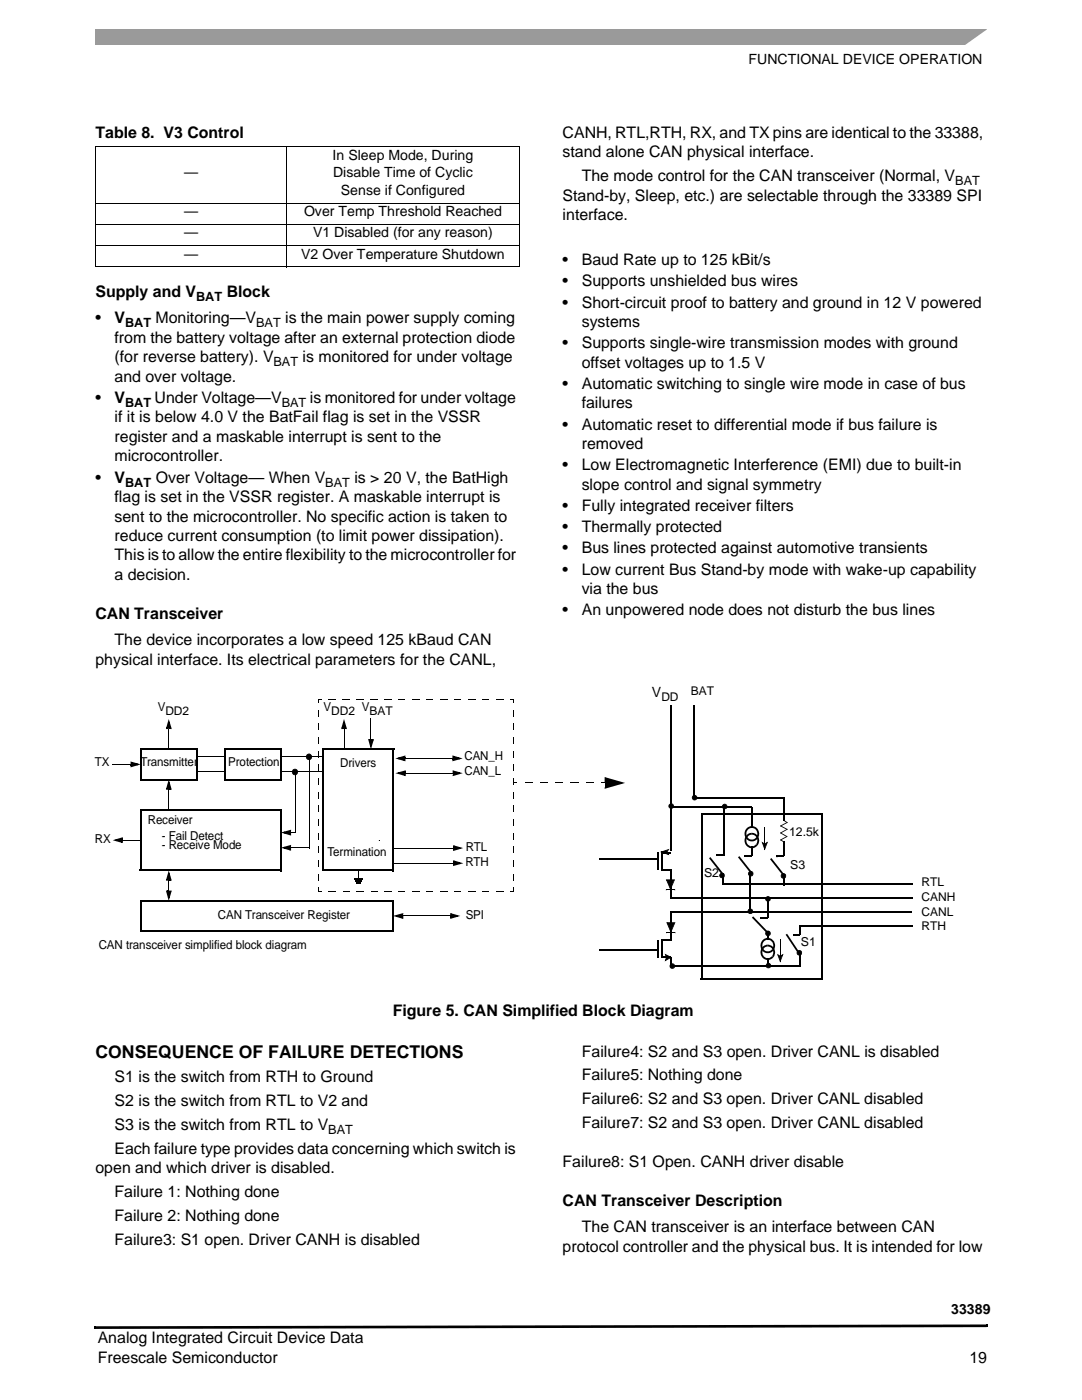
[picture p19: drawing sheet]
<svg xmlns="http://www.w3.org/2000/svg" width="216mm" height="279mm" viewBox="0 0 216 279" stroke-linecap="round" stroke-linejoin="round" font-family="sans-serif">
<defs><g id="words">
<text font-size="3.5" x="19" y="211.1">CONSEQUENCE OF FAILURE DETECTIONS</text>
<g font-size="3.2">
<text x="19" y="27.5">Table 8. V3 Control</text>
<text x="112.3" y="27.5">CANH, RTL,RTH, RX, and TX pins are identical to the 33388,</text>
<text x="112.3" y="31.4">stand alone CAN physical interface.</text>
<text x="112.3" y="40">Stand-by, Sleep, etc.) are selectable through the 33389 SPI</text>
<text x="116.1" y="36.2">The mode control for the CAN transceiver (Normal, V</text>
<text x="112.3" y="43.9">interface.</text>
<text x="112.3" y="52.9">•</text>
<text x="116.1" y="52.9">Baud Rate up to 125 kBit/s</text>
<text x="19" y="59.3">Supply and V</text>
<text x="45.2" y="59.3">Block</text>
<text x="112.3" y="57.2">•</text>
<text x="116.1" y="57.2">Supports unshielded bus wires</text>
<text x="19" y="64.6">•</text>
<text x="22.9" y="64.6">V</text>
<text x="31" y="64.6">Monitoring—V</text>
<text x="56.9" y="64.6">is the main power supply coming</text>
<text x="112.3" y="61.4">•</text>
<text x="116.1" y="61.4">Short-circuit proof to battery and ground in 12 V powered</text>
<text x="116.1" y="65.3">systems</text>
<text x="22.9" y="68.4">from the battery voltage after an external protection diode</text>
<text x="112.3" y="69.5">•</text>
<text x="116.1" y="69.5">Supports single-wire transmission modes with ground</text>
<text x="22.9" y="76.2">and over voltage.</text>
<text x="22.9" y="72.3">(for reverse battery). V</text>
<text x="60.4" y="72.3">is monitored for under voltage</text>
<text x="112.3" y="77.6">•</text>
<text x="116.1" y="77.6">Automatic switching to single wire mode in case of bus</text>
<text x="116.1" y="73.4">offset voltages up to 1.5 V</text>
<text x="19" y="80.4">•</text>
<text x="22.9" y="80.4">V</text>
<text x="30.9" y="80.4">Under Voltage—V</text>
<text x="61.8" y="80.4">is monitored for under voltage</text>
<text x="116.1" y="81.5">failures</text>
<text x="22.9" y="88.2">register and a maskable interrupt is sent to the</text>
<text x="22.9" y="84.3">if it is below 4.0 V the BatFail flag is set in the VSSR</text>
<text x="112.3" y="85.7">•</text>
<text x="116.1" y="85.7">Automatic reset to differential mode if bus failure is</text>
<text x="116.1" y="89.6">removed</text>
<text x="22.9" y="92.1">microcontroller.</text>
<text x="112.3" y="93.8">•</text>
<text x="116.1" y="93.8">Low Electromagnetic Interference (EMI) due to built-in</text>
<text x="19" y="96.3">•</text>
<text x="22.9" y="96.3">V</text>
<text x="22.9" y="100.2">flag is set in the VSSR register. A maskable interrupt is</text>
<text x="31.1" y="96.3">Over Voltage— When V</text>
<text x="70.7" y="96.3">is &gt; 20 V, the BatHigh</text>
<text x="112.3" y="102">•</text>
<text x="116.1" y="102">Fully integrated receiver filters</text>
<text x="116.1" y="97.7">slope control and signal symmetry</text>
<text x="22.9" y="104.1">sent to the microcontroller. No specific action is taken to</text>
<text x="22.9" y="108">reduce current consumption (to limit power dissipation).</text>
<text x="112.3" y="106.2">•</text>
<text x="116.1" y="106.2">Thermally protected</text>
<text x="22.9" y="111.8">This is to allow the entire flexibility to the microcontroller for</text>
<text x="112.3" y="110.4">•</text>
<text x="116.1" y="110.4">Bus lines protected against automotive transients</text>
<text x="22.9" y="115.7">a decision.</text>
<text x="112.3" y="114.7">•</text>
<text x="116.1" y="114.7">Low current Bus Stand-by mode with wake-up capability</text>
<text x="116.1" y="118.5">via the bus</text>
<text x="19" y="123.5">CAN Transceiver</text>
<text x="112.3" y="122.8">•</text>
<text x="116.1" y="122.8">An unpowered node does not disturb the bus lines</text>
<text x="22.9" y="128.8">The device incorporates a low speed 125 kBaud CAN</text>
<text x="19.1" y="132.7">physical interface. Its electrical parameters for the CANL,</text>
<text x="78.4" y="202.8">Figure 5. CAN Simplified Block Diagram</text>
<text x="22.9" y="216">S1 is the switch from RTH to Ground</text>
<text x="116.1" y="210.9">Failure4: S2 and S3 open. Driver CANL is disabled</text>
<text x="116.1" y="215.6">Failure5: Nothing done</text>
<text x="22.9" y="220.7">S2 is the switch from RTL to V2 and</text>
<text x="116.1" y="220.4">Failure6: S2 and S3 open. Driver CANL disabled</text>
<text x="22.9" y="225.5">S3 is the switch from RTL to V</text>
<text x="116.1" y="225.1">Failure7: S2 and S3 open. Driver CANL disabled</text>
<text x="22.9" y="230.3">Each failure type provides data concerning which switch is</text>
<text x="112.3" y="232.9">Failure8: S1 Open. CANH driver disable</text>
<text x="19.1" y="234.1">open and which driver is disabled.</text>
<text x="22.9" y="238.9">Failure 1: Nothing done</text>
<text x="22.9" y="243.7">Failure 2: Nothing done</text>
<text x="112.3" y="240.7">CAN Transceiver Description</text>
<text x="116.1" y="246">The CAN transceiver is an interface between CAN</text>
<text x="22.9" y="248.4">Failure3: S1 open. Driver CANH is disabled</text>
<text x="112.3" y="249.9">protocol controller and the physical bus. It is intended for low</text>
<text x="19.5" y="268.1">Analog Integrated Circuit Device Data</text>
<text x="19.5" y="272">Freescale Semiconductor</text>
<text x="193.4" y="272">19</text>
</g>
<g font-size="2.8">
<text x="149.4" y="12.7">FUNCTIONAL DEVICE OPERATION</text>
<text x="36.7" y="35.4">—</text>
<text x="66.4" y="31.9">In Sleep Mode, During</text>
<text x="66.5" y="35.4">Disable Time of Cyclic</text>
<text x="68" y="38.9">Sense if Configured</text>
<text x="36.7" y="43.2">—</text>
<text x="36.7" y="47.4">—</text>
<text x="60.7" y="43.2">Over Temp Threshold Reached</text>
<text x="62.5" y="47.4">V1 Disabled (for any reason)</text>
<text x="36.7" y="51.6">—</text>
<text x="60.1" y="51.6">V2 Over Temperature Shutdown</text>
<text x="130.1" y="139.1">V</text>
<text x="189.8" y="262.2">33389</text>
</g>
<g font-size="2.5">
<text x="190.6" y="37">BAT</text>
<text x="25" y="65.3">BAT</text>
<text x="39.1" y="60">BAT</text>
<text x="51.1" y="65.3">BAT</text>
<text x="54.6" y="73.1">BAT</text>
<text x="25" y="81.2">BAT</text>
<text x="56.2" y="81.2">BAT</text>
<text x="25" y="97.1">BAT</text>
<text x="64.9" y="97.1">BAT</text>
<text x="31.5" y="141.9">V</text>
<text x="64.6" y="141.9">V</text>
<text x="72.2" y="141.9">V</text>
<text x="18.9" y="152.9">TX</text>
<text x="28" y="153">Transmitter</text>
<text x="45.6" y="152.9">Protection</text>
<text x="67.9" y="153">Drivers</text>
<text x="92.7" y="151.7">CAN_H</text>
<text x="92.7" y="154.7">CAN_L</text>
<text x="29.5" y="164.4">Receiver</text>
<text x="32.3" y="167.7">- Fail Detect</text>
<text x="157.4" y="166.9">12.5k</text>
<text x="18.9" y="168.1">RX</text>
<text x="32.3" y="169.4">- Receive Mode</text>
<text x="65.3" y="170.8">Termination</text>
<text x="92.9" y="172.9">RTH</text>
<text x="92.9" y="169.9">RTL</text>
<text x="157.7" y="173.5">S3</text>
<text x="140.5" y="175.1">S2</text>
<text x="43.5" y="183.3">CAN Transceiver Register</text>
<text x="92.9" y="183.5">SPI</text>
<text x="19.7" y="189.3">CAN transceiver simplified block diagram</text>
<text x="159.8" y="188.8">S1</text>
<text x="65.5" y="226.3">BAT</text>
</g>
<g font-size="2.4">
<text x="33" y="142.6">DD2</text>
<text x="66.1" y="142.6">DD2</text>
<text x="73.7" y="142.6">BAT</text>
<text x="132" y="139.9">DD</text>
<text x="137.9" y="138.8">BAT</text>
<text x="183.9" y="176.9">RTL</text>
<text x="183.9" y="179.8">CANH</text>
<text x="183.9" y="182.7">CANL</text>
<text x="183.9" y="185.7">RTH</text>
</g>
</g></defs>
<path d="M18.8 264.7h.2v.5h-.2zM196.8 264.3h.3v.6h-.3zM19 264.7l177.8-.4v.6l-177.8 .3z" fill="#000"/>
<path d="M19 5.9h177.8v3.2h-177.8z" fill="#9a9a9a"/>
<path d="M192 9.4l5.3-3.8h1.5v3.8z" fill="#fff"/>
<g fill="none" stroke="#000" stroke-width=".2">
<path d="M19 29.3h84.7M19 29.4v23.8M57.2 29.2v24.2M103.6 29.4v23.8M19 40.6h84.7M19 44.8h84.7M19 49h84.7M19 53.3h84.7M22.4 152.5h3.7M33.7 145.5v4M33.7 157.5v4.2M39.2 151h5.8"/>
<path d="M39.2 154.1h5.8M56 151h8.5M56 154.1h8.5M58.9 154.1v12.1M61.7 151v18.3M68.6 145.5v4M74 143.5v4M80.8 151.4h9.5M80.9 154.3h9.5M24.4 167.7h3.8M33.7 175.7v2.1M58.1 169.2h3.6"/>
<path d="M78.4 169.2h12.1M78.4 172.3h12M152.6 165.1v4.1M80.4 182.8h9.5M155.7 187.5v4.1"/>
</g>
<g fill="none" stroke="#000" stroke-width=".36">
<path d="M27.9 155.6h11.4M28.1 149.5h11.4M28.1 149.4v6.2M39.3 149.5v6.3M44.7 155.6h11.4M44.9 149.5h11.4M44.9 149.4v6.2M56.1 149.5v6.3M64.5 149.5h14.1M64.5 149.4v24.3M78.5 149.5v24.4M133.9 140.7v29.1"/>
<path d="M138.5 159.3h18.1M138.5 140.8v18.4M156.5 159.2v4.6M27.9 173.7h28.2M28.1 161.6h28.2M28.1 179.8h50.5M28.1 161.5v12.2M28.1 179.6v6.2M56.1 161.6v12.3M64.3 173.7h14.1M78.5 179.8v6.2M119.6 171.4h11.4"/>
<path d="M131.2 170v3.5M132.1 170.1v3.4M133.9 179.2h48.1M133.9 161.2h16.1M133.9 173.5v5.8M140 162.5h24.2M140 162.4v32.9M144.2 174.3v2.3M144.5 176.4h37.5M144.5 161.1v9.7M149.7 174.3v7.8M150 161.1v3.7"/>
<path d="M153.2 179.3v4M156.4 167.9v2.9M156.4 174.5v2.2M164.1 162.5v33M27.9 185.8h50.5M119.6 189.6h11.6M131.2 187.8v3.4M132.1 187.8v3.4M133.9 192.7h25.9M133.9 181.9v5.9M134.2 182h47.8M139.8 195.4h24.2"/>
<path d="M159.6 190.1v2.7M159.8 184.9h22.2"/>
</g>
<g fill="#000">
<path d="M63.5 139.5h.7v.2h-.7zM65.6 139.5h1.4v.2h-1.4zM68.4 139.5h1.4v.2h-1.4zM71.2 139.5h1.4v.2h-1.4zM73.9 139.5h1.4v.2h-1.4zM76.7 139.5h1.4v.2h-1.4zM79.5 139.5h1.4v.2h-1.4zM82.3 139.5h1.4v.2h-1.4zM85.1 139.5h1.4v.2h-1.4zM87.9 139.5h1.4v.2h-1.4zM90.7 139.5h1.3v.2h-1.3zM93.4 139.5h1.4v.2h-1.4z"/>
<path d="M96.2 139.5h1.4v.2h-1.4zM99 139.5h1.4v.2h-1.4zM101.8 139.5h.8v.2h-.8zM26.1 152l2 .5-2 .6 .1-.4 1.2-.3 .1 .3-1.3-.3 .1-.4 .1 .5h-.3zM26.1 152.5h.3v.4h-.3zM33.7 143.5l.6 2-.4-.1-.4-1.2 .3-.1-.3 1.3-.3-.1 .5-.2v.4h-.6zM33.7 145.1h.3v.4h-.3zM33.7 155.6l.6 2-.4-.1-.4-1.2 .3-.2-.3 1.4-.3-.1 .5-.2v.4h-.6zM33.7 157.2h.3v.4h-.3zM58.5 153.5l.5-.1 .5 .5v.2h-.2l-.2-.4-.5-.1-.2 .3 .2 .6h.5l.2-.4h.2v.1a.59 .59 0 0 1-.9 .5l-.3-.5zM59.3 154.1h.2zM61.3 150.5l.3-.1 .4 .1 .3 .5-.2 .1-.2-.5h-.3l-.3 .2v.6l.3 .1 .3-.1 .2-.4 .2 .1-.1 .2a.6 .6 0 0 1-.8 .3 .7 .7 0 0 1-.1-1.1z"/>
<path d="M62.1 151l.2 .1zM63.4 139.5h.2v.8h-.2zM63.4 158h.2v1.4h-.2zM63.4 155.3h.2v1.4h-.2zM63.4 152.6h.2v1.3h-.2zM63.4 149.9h.2v1.3h-.2zM63.4 147.1h.2v1.4h-.2zM63.4 144.4h.2v1.4h-.2zM63.4 141.7h.2v1.3h-.2zM68.6 143.5l.6 2-.4-.1-.3-1.2 .3-.1-.3 1.3-.4-.1 .5-.2v.4h-.5zM68.6 145.1h.4v.4h-.4zM73.7 147.5h.3v.3h-.3z"/>
<path d="M73.4 147.5l.5 .1 .3 1.2-.3 .1 .3-1.3 .3 .1-.5 .1v-.3h.6l-.6 2.1zM80.5 151h.4v.4h-.4zM80.6 154h.4v.3h-.4zM78.9 151.4l2-.6-.1 .4-1.2 .3-.1-.3 1.3 .3-.1 .4-.2-.5h.4v.5zM78.9 154.3l2.1-.6-.2 .4-1.2 .4-.1-.4 1.3 .4-.1 .3-.1-.5h.4v.6zM90.3 150.8l2 .6-2 .5 .1-.4 1.2-.3 .1 .3-1.3-.3 .1-.4 .1 .6h-.3zM90.3 151.4h.3v.3h-.3zM90.3 153.7l2 .6-2 .6 .1-.4 1.3-.4 .1 .4-1.4-.4 .2-.3 .1 .5h-.4zM90.3 154.3h.4v.4h-.4zM102.4 139.6h.2v.7h-.2zM102.4 141.7h.2v1.3h-.2zM102.4 144.4h.2v1.4h-.2z"/>
<path d="M102.4 147.1h.2v1.4h-.2zM102.4 149.9h.2v1.3h-.2zM102.4 152.6h.2v1.3h-.2zM102.4 155.3h.2v1.4h-.2zM102.4 158h.2v1.4h-.2zM102.4 156.2h.8v.1h-.8zM104.7 156.2h1.5v.1h-1.5zM107.8 156.2l.1 .1zM107.9 156.2h1.4v.1h-1.4zM110.8 156.2l.1 .1zM110.9 156.2h1.4v.1h-1.4zM113.9 156.2v.1z"/>
<path d="M113.9 156.2h1.5v.1h-1.5zM116.9 156.2l.1 .1zM117 156.2h1.4v.1h-1.4zM119.9 156.2l.1 .1zM120 156.2h.7v.1h-.7zM120.6 155.1l4.1 1.2-4.1 1.1 .2-.4 3.2-.9 .1 .3-3.3-.9 .1-.3 .1 .1v1h-.4zM120.6 156.3h.4v.9h-.4zM138.2 158.8a.55 .55 0 0 1 .6-.1 .55 .55 0 0 1 .3 .5h-.1l-.1-.3-.3-.1-.3 .1-.1 .3 .1 .3 .3 .1 .3-.2 .1-.2h.1a.55 .55 0 0 1-.7 .5 .55 .55 0 0 1-.2-.9zM139 159.2h.1zM24.2 167.3h.3v.4h-.3zM22.5 167.7l2-.6-.1 .4-1.2 .4-.1-.4 1.3 .4-.1 .3-.1-.5h.3v.6zM33.3 177.7h.4v.4h-.4z"/>
<path d="M33.7 173.7l.6 2-.4-.1-.4-1.2 .3-.1-.3 1.3-.3-.1 .5-.1v.3h-.6zM33.7 175.4h.3v.3h-.3zM33.1 177.7l.4 .2 .3 1.2-.3 .1 .4-1.3 .3 .1-.5 .1v-.4h.6l-.6 2.1zM57.7 168.8h.4v.4h-.4zM57.7 165.8h.4v.4h-.4zM56 169.2l2.1-.6-.1 .4-1.3 .4-.1-.4 1.4 .4-.2 .3-.1-.5h.4v.6zM56 166.2l2.1-.6-.1 .4-1.3 .3-.1-.3 1.4 .3-.2 .4-.1-.5h.4v.6zM58.1 166.1h.8v.1h-.8zM63.4 177.8h.8v.1h-.8zM63.4 177.1h.2v.7h-.2zM63.4 174.4h.2v1.4h-.2zM63.4 171.7h.2v1.3h-.2z"/>
<path d="M63.4 169h.2v1.3h-.2zM63.4 166.2h.2v1.4h-.2zM63.4 163.5h.2v1.4h-.2zM63.4 160.8h.2v1.3h-.2zM65.6 177.8h1.4v.1h-1.4zM68.4 177.8h1.4v.1h-1.4zM70.6 175.3h1.7v.3h-1.7zM70.8 175.7h1.3v.3h-1.3zM71 176.1h.8v.4h-.8zM71.2 177.8h1.4v.1h-1.4zM71.4 173.7l.1 1.8zM74 177.8h1.3v.1h-1.3z"/>
<path d="M75.6 167.6h.1v.2h-.1zM75.6 167.7h.1zM76.7 177.8h1.4v.1h-1.4zM79.5 177.8h1.4v.1h-1.4zM82.3 177.8h1.4v.1h-1.4zM85.1 177.8h1.4v.1h-1.4zM87.9 177.8h1.4v.1h-1.4zM90.4 171.7l2.1 .6-2.1 .5 .1-.4 1.2-.3 .1 .3-1.3-.3 .1-.4 .2 .6h-.4zM90.4 172.3h.4v.3h-.4zM90.4 168.7l2 .5-2 .6 .1-.4 1.2-.3 .1 .3-1.3-.3 .1-.4 .2 .5h-.4zM90.4 169.2h.4v.4h-.4zM90.7 177.8h1.3v.1h-1.3z"/>
<path d="M93.4 177.8h1.4v.1h-1.4zM96.2 177.8h1.4v.1h-1.4zM99 177.8h1.4v.1h-1.4zM101.8 177.8h.7v.1h-.7zM102.4 160.8h.2v1.3h-.2zM102.4 163.5h.2v1.4h-.2zM102.4 166.2h.2v1.4h-.2zM102.4 169h.2v1.3h-.2zM102.4 171.7h.2v1.3h-.2zM102.4 174.4h.2v1.4h-.2zM102.4 177.1h.2v.8h-.2zM131.9 169.9h1.1v.2h-1.1z"/>
<path d="M132 173.4h1.8v.3h-1.8zM132 170h1.8v.3h-1.8zM132.9 177.5h1.8v.2h-1.8zM133.3 169.5l.3-.1-.4 .7-.2-.1zM131.7 170l1.6-.5 .1 .2-1.5 .4 .1-.2 1.4 .6-.1 .1-.3-.6h.2l.4 .7zM133.7 174.3h.2v1.4h-.2zM134.5 175.6l.2-.1-.8 2-.2-.1zM133.6 160.5a.53 .53 0 0 1 .5-.1 .53 .53 0 0 1 .4 .4l-.2 .1-.1-.3-.3-.1-.4 .4 .1 .2 .3 .1 .3-.1 .1-.3 .2 .1a.54 .54 0 0 1-.8 .5 .54 .54 0 0 1-.1-.9zM134.3 160.8l.2 .1zM132.9 175.5h1.7v.2l-1.7-.1h.2l.8 1.8-.1 .3zM142.9 170.5h1.5v.4h-1.5zM141.5 171.3l.3-.3 2.5 3.2-.3 .3z"/>
<path d="M143.7 174.3a.53 .53 0 0 1 .6-.1 .53 .53 0 0 1 .3 .5h-.2v-.2l-.3-.2-.4 .4 .1 .3 .2 .1 .3-.1 .1-.3h.2a.54 .54 0 0 1-.7 .5 .54 .54 0 0 1-.2-.9zM144.4 174.7h.2zM144.2 160.6a.53 .53 0 0 1 .6-.2 .53 .53 0 0 1 .3 .6h-.1l-.1-.3-.3-.1-.4 .3 .1 .3 .3 .1 .3-.1 .1-.2h.1a.54 .54 0 0 1-.7 .5 .54 .54 0 0 1-.2-.9zM145 161h.1zM148.6 170.7h1.5v.3h-1.5zM147.3 171.1l.2-.2 2.5 3.1-.2 .3zM149.8 165h.4v.2h-.4zM149.8 163.6h.4v1.4h-.4zM149.8 170.4h.4v.2h-.4zM149.8 168.9h.4v1.5h-.4zM149.9 170.2h.3v.7h-.3zM149 165.3l.4-.3 .6-.1v.3l-.7 .3-.4 .7 .2 .8 .2 .3 .5 .3 .7-.1 .4-.4 .3 .2-.5 .5-.5 .1h-.6l-.6-.4a1.5 1.5 0 0 1-.4-1.4z"/>
<path d="M149 166.7l.4-.4 .6-.1 .1 .4-.8 .2-.4 .7 .2 .8 .2 .4 .5 .2 .7-.1 .4-.3 .3 .2-.6 .5-.7 .1-.8-.4-.4-.5a1.63 1.63 0 0 1 .1-1.5zM149.4 174a.53 .53 0 0 1 .6-.2 .53 .53 0 0 1 .3 .5l-.1 .1-.1-.3-.3-.1-.3 .2-.1 .2 .4 .4 .3-.2 .1-.3 .1 .1a.54 .54 0 0 1-.7 .5 .54 .54 0 0 1-.2-.9zM150.2 174.3l.1 .1zM150 166.2l.8 .3 .6 .6 .1 .7-.3 .9-.3-.2 .2-.7-.1-.5-.4-.5-.6-.2zM150 164.9l.8 .2a1.59 1.59 0 0 1 .6 1.9l-.2 .3-.3-.1 .2-.8-.1-.4-.5-.7-.5-.1zM152 168.2l.2-.1 .5 1.4-.2-.1 .5-1.3 .1 .1-.5 .3-.1-.1 .8-.4-.7 1.7zM152.5 168.5h.2v1h-.2zM152 168l.6 .4-.1 .1-.4-.3zM152.8 179a.55 .55 0 0 1 .6-.1 .55 .55 0 0 1 .4 .5h-.2l-.1-.3-.3-.1-.3 .4 .1 .3 .3 .1 .2-.1 .1-.3h.2a.55 .55 0 0 1-.8 .5 .55 .55 0 0 1-.2-.9zM153.6 179.4h.2zM154.9 171.1h.3zM154.9 170.7h1.5v.3h-1.5z"/>
<path d="M155.7 167.5v.2zM155.7 167.6l.1 .1zM155.7 167.6l1.3-.7 .1 .1-1.3 .7zM155.7 166.1v.2zM155.7 166.2l.1 .1zM155.7 166.2l1.3-.8 .1 .2-1.3 .7zM155.7 164.7v.2zM155.7 164.8l.1 .1zM155.7 164.8l1.3-.7 .1 .1-1.3 .7zM153.6 171.5l.3-.3 2.5 3.2-.3 .2zM156.4 167.9v.2zM155.8 167.6l.6 .3v.2l-.7-.4z"/>
<path d="M156.4 163.6v.2zM156.4 163.6l.7 .5-.1 .1-.6-.4zM155.9 174.4a.53 .53 0 0 1 .6-.1 .53 .53 0 0 1 .4 .5h-.2l-.1-.2-.3-.2-.3 .4 .2 .4h.3l.2-.4h.2a.54 .54 0 0 1-.8 .5 .54 .54 0 0 1-.2-.9zM156.7 174.8h.2zM157 166.9l.1 .1zM157.1 166.9l-.1 .2zM155.8 166.2l1.3 .7-.1 .1-1.3-.7zM157 165.4l.2 .1zM157.1 165.4v.2zM155.8 164.8l1.3 .6-.1 .2-1.3-.7zM157 164.1l.2 .1zM157.1 164.1v.2z"/>
<path d="M80.1 182.5h.4v.3h-.4zM78.4 182.8l2.1-.6-.2 .4-1.2 .4-.1-.4 1.3 .4-.1 .3-.1-.5h.4v.6zM89.8 182.2l2 .6-2 .6 .2-.4 1.2-.4 .1 .4-1.3-.4 .1-.3 .1 .5h-.4zM89.8 182.8h.4v.4h-.4zM132 190.9h1.8v.3h-1.8zM132 187.5h1.8v.4h-1.8zM132.8 190.4l1.3 .7-1.5 .8 .3-.9 .2 .1-.2 .6h-.2l1.2-.7v.1l-1.2-.5zM132.6 190.3l.2 .2 .3 .5-.2 .1zM133 186.1h1.7v.1h-1.7zM133.1 191h.9v.1h-.9zM133.7 191h.4v1.9h-.4zM133.8 182.8h.2v1.5h-.2z"/>
<path d="M134.6 184.1h.2l-.9 1.9h-.1zM133.8 192.4a.53 .53 0 0 1 .6-.1 .53 .53 0 0 1 .3 .5h-.2l-.1-.2-.2-.2h-.2l-.2 .4 .2 .4 .3-.1 .2-.3h.2a.55 .55 0 0 1-.8 .5 .55 .55 0 0 1-.1-.9zM134.5 192.8h.2zM132.9 184.1h1.7v.1h-1.6l.2-.1 .7 1.9v.2zM149.3 181.5a.55 .55 0 0 1 .6-.2 .55 .55 0 0 1 .4 .5l-.2 .1-.1-.3-.3-.1-.3 .1-.1 .3 .2 .2 .2 .1 .3-.1 .1-.3 .2 .1a.55 .55 0 0 1-.8 .5 .55 .55 0 0 1-.2-.9zM150.1 181.8l.2 .1zM151.7 183h1.5v.4h-1.5zM153 185.9h.4v1.6h-.4zM153 191.2h.4v1.7h-.4zM150 183.1l.3-.2 3 3.2-.2 .2zM152.2 189l.3-.3 .7-.2v.4l-.5 .1-.5 .6v.9l.3 .5 .5 .2 .6-.1 .5-.3 .2 .2-.2 .3-.6 .3h-.5l-.9-.5-.4-1.1 .1-.5zM152.1 187.7l.5-.4 .6-.1v.3l-.6 .2-.4 .5v1l.3 .4 .4 .2h.6l.6-.4 .2 .3-.4 .4-.9 .1-.7-.3-.5-.6a1.71 1.71 0 0 1 .3-1.6z"/>
<path d="M152.8 185.9a.55 .55 0 0 1 .6-.1 .55 .55 0 0 1 .4 .4l-.2 .1-.1-.3-.3-.1-.3 .4 .1 .2 .3 .1 .2-.1 .1-.3 .2 .1a.55 .55 0 0 1-.8 .5 .55 .55 0 0 1-.2-.9zM153.6 186.2l.2 .1zM152.9 192.3a.55 .55 0 0 1 .6-.1 .55 .55 0 0 1 .4 .5h-.2l-.1-.2-.3-.2-.2 .1-.1 .3v.3l.4 .1 .2-.1 .1-.3h.2a.55 .55 0 0 1-.8 .5 .55 .55 0 0 1-.2-.9zM153.7 192.7h.2zM153.2 188.5l.7 .2 .6 .6 .1 1-.3 .7-.2-.2 .2-.5-.1-.8-.5-.5-.5-.1zM153.2 187.2a1.44 1.44 0 0 1 1.3 .9l.1 .9-.3 .7-.2-.3 .2-.4-.1-.8-.4-.5-.6-.2zM155.1 190.6l.2-.1 .5 1.4-.2-.1 .5-1.3 .1 .1-.5 .3-.1-.1 .8-.4-.7 1.7zM155.6 190.9h.2v1h-.2zM155 190.4l.7 .4-.1 .1-.4-.3zM158.2 186.4h1.4v.3h-1.4zM159.4 184.8h.3v1.8h-.3zM156.8 186.5l.3-.1 2.6 3.9-.3 .2z"/>
<path d="M159.1 189.8a.53 .53 0 0 1 .6-.2 .53 .53 0 0 1 .3 .5l-.1 .1-.1-.3-.3-.1-.4 .4 .3 .3h.3l.2-.4 .1 .1a.55 .55 0 0 1-.7 .5 .55 .55 0 0 1-.2-.9zM159.9 190.1l.1 .1z"/>
<circle cx="132.9" cy="177.6" r=".09"/>
<circle cx="133.8" cy="174.3" r=".09"/>
<circle cx="133.8" cy="175.7" r=".09"/>
<circle cx="134.7" cy="177.6" r=".09"/>
<circle cx="133" cy="186.2" r=".09"/>
<circle cx="133.9" cy="184.3" r=".09"/>
<circle cx="133.9" cy="182.8" r=".09"/>
<circle cx="134.7" cy="186.2" r=".09"/>
</g>
<g fill="#000">
<path d="M26.2 152.2l1.3 .3-1.3 .4zM33.7 144.1l.3 1.2h-.7zM33.7 156.2l.3 1.2h-.7zM68.6 144.1l.4 1.2h-.7zM73.7 147.7h.7l-.4 1.2zM79.5 151.4l1.2-.4v.7zM79.6 154.3l1.2-.3v.7zM90.4 151l1.3 .4-1.3 .3zM90.5 154l1.2 .3-1.2 .4zM120.8 155.3l3.3 1-3.3 .9zM23.1 167.7l1.2-.4v.7zM33.7 174.4l.3 1.2h-.7z"/>
<path d="M33.3 177.9h.7l-.3 1.2zM56.7 169.2l1.2-.4v.7zM56.7 166.2l1.2-.4v.7zM90.6 171.9l1.2 .4-1.2 .3zM90.6 168.9l1.2 .3-1.2 .4zM132 170l1.4-.4-.3 .4 .2 .5zM133 175.6h1.6l-.8 1.8zM152.1 168.1l.5 .3 .5-.3-.5 1.3zM79.1 182.8l1.2-.3v.7zM90 182.5l1.2 .3-1.2 .4zM132.8 190.5l1.1 .6-1.1 .6 .2-.6zM133.1 184.1h1.5l-.7 1.9z"/>
<path d="M155.2 190.5l.5 .3 .5-.3-.5 1.3z"/>
<circle cx="58.8" cy="154.1" r=".54"/>
<circle cx="61.6" cy="151" r=".54"/>
<circle cx="138.6" cy="159.2" r=".46"/>
<circle cx="133.9" cy="160.9" r=".46"/>
<circle cx="144.1" cy="174.7" r=".46"/>
<circle cx="144.6" cy="161" r=".46"/>
<circle cx="149.8" cy="174.4" r=".46"/>
<circle cx="153.2" cy="179.4" r=".47"/>
<circle cx="156.3" cy="174.8" r=".46"/>
<circle cx="134.1" cy="192.8" r=".46"/>
<circle cx="149.7" cy="181.9" r=".46"/>
<circle cx="153.2" cy="186.3" r=".47"/>
<circle cx="153.3" cy="192.7" r=".47"/>
<circle cx="159.5" cy="190.1" r=".46"/>
</g>
<use href="#words"/>
</svg>
